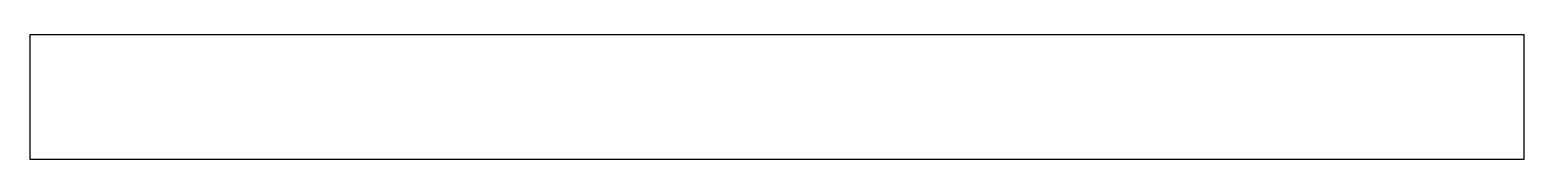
# Model space of a CAD drawing. Header units: inches. Extents: x 0 to 36, y 0 to 3.
import ezdxf

# ---------------------------------------------------------------- set-up
doc = ezdxf.new("R2010")
doc.units = ezdxf.units.IN
doc.header["$MEASUREMENT"] = 0
doc.layers.add('CUT', color=7, linetype='CONTINUOUS')

msp = doc.modelspace()

# ---------------------------------------------------------------- linework, layer by layer
at = {"layer": 'CUT'}
for p, q in [((36, 3), (0, 3)), ((0, 3), (0, 0)), ((36, 0), (36, 3)), ((0, 0), (36, 0))]:
    msp.add_line(p, q, dxfattribs=at)

doc.saveas('drawing.dxf')
